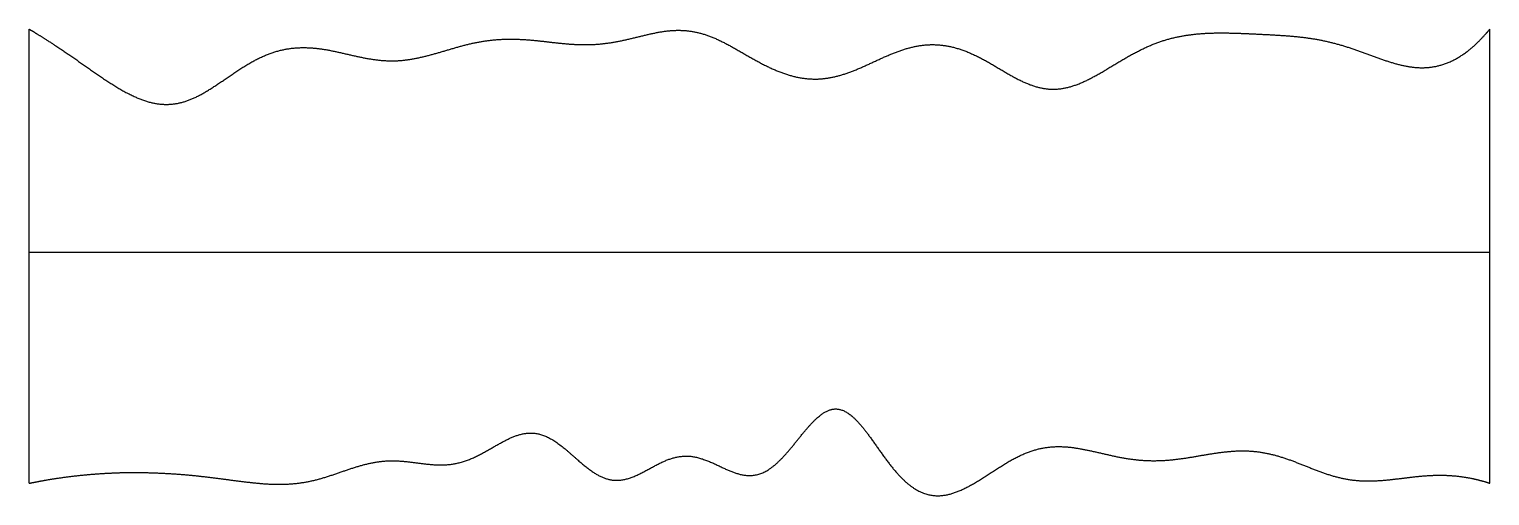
# Model space of a CAD drawing. Header units: millimetres. Extents: x 0 to 10, y -0.1 to 3.1.
import ezdxf

# ---------------------------------------------------------------- set-up
doc = ezdxf.new("R2010")
doc.units = ezdxf.units.MM
doc.layers.get('0').update_dxf_attribs({"linetype": 'CONTINUOUS'})

msp = doc.modelspace()

# ---------------------------------------------------------------- linework, layer by layer
for points in [[(0, -0.055), (0, 0.069), (0, 0.318), (0, 0.691), (0, 1.189), (0, 1.811), (0, 2.309), (0, 2.682), (0, 2.931), (0, 3.055)], [(0, 3.055), (0.018, 3.045), (0.054, 3.023), (0.108, 2.989), (0.182, 2.942), (0.277, 2.878), (0.374, 2.81), (0.472, 2.741), (0.571, 2.674), (0.672, 2.614), (0.772, 2.567), (0.872, 2.54), (0.971, 2.535), (1.069, 2.555), (1.165, 2.598), (1.261, 2.657), (1.357, 2.724), (1.454, 2.791), (1.553, 2.85), (1.653, 2.894), (1.754, 2.922), (1.857, 2.932), (1.959, 2.928), (2.062, 2.911), (2.164, 2.887), (2.266, 2.863), (2.367, 2.844), (2.468, 2.835), (2.569, 2.84), (2.67, 2.858), (2.771, 2.885), (2.872, 2.915), (2.973, 2.945), (3.075, 2.969), (3.177, 2.984), (3.28, 2.989), (3.382, 2.986), (3.484, 2.977), (3.586, 2.964), (3.688, 2.953), (3.79, 2.947), (3.892, 2.95), (3.995, 2.963), (4.097, 2.984), (4.2, 3.011), (4.302, 3.035), (4.403, 3.05), (4.503, 3.049), (4.602, 3.03), (4.7, 2.994), (4.798, 2.943), (4.896, 2.886), (4.996, 2.828), (5.096, 2.777), (5.198, 2.738), (5.3, 2.715), (5.402, 2.709), (5.503, 2.723), (5.602, 2.752), (5.701, 2.793), (5.8, 2.84), (5.898, 2.885), (5.998, 2.923), (6.099, 2.947), (6.202, 2.954), (6.304, 2.941), (6.407, 2.91), (6.508, 2.863), (6.609, 2.805), (6.707, 2.745), (6.805, 2.691), (6.903, 2.653), (7, 2.638), (7.098, 2.648), (7.197, 2.681), (7.296, 2.731), (7.395, 2.791), (7.494, 2.852), (7.594, 2.908), (7.693, 2.954), (7.793, 2.988), (7.893, 3.011), (7.994, 3.024), (8.095, 3.03), (8.197, 3.03), (8.3, 3.027), (8.402, 3.022), (8.505, 3.017), (8.607, 3.011), (8.709, 3.002), (8.81, 2.988), (8.912, 2.967), (9.013, 2.938), (9.114, 2.903), (9.215, 2.865), (9.315, 2.829), (9.415, 2.801), (9.515, 2.787), (9.614, 2.792), (9.711, 2.819), (9.809, 2.87), (9.886, 2.931), (9.943, 2.989), (9.981, 3.032), (10, 3.055)], [(10, -0.055), (10, 0.069), (10, 0.318), (10, 0.691), (10, 1.189), (10, 1.811), (10, 2.309), (10, 2.682), (10, 2.931), (10, 3.055)], [(0, 1.527), (0.4, 1.527), (1.2, 1.527), (2.4, 1.527), (4, 1.527), (6, 1.527), (7.6, 1.527), (8.8, 1.527), (9.6, 1.527), (10, 1.527)], [(0, -0.055), (0.02, -0.051), (0.061, -0.043), (0.122, -0.031), (0.204, -0.018), (0.306, -0.005), (0.408, 0.006), (0.511, 0.013), (0.613, 0.018), (0.716, 0.02), (0.819, 0.018), (0.921, 0.014), (1.023, 0.008), (1.125, -0.001), (1.228, -0.013), (1.33, -0.026), (1.432, -0.04), (1.535, -0.052), (1.637, -0.062), (1.74, -0.064), (1.843, -0.057), (1.945, -0.039), (2.047, -0.009), (2.148, 0.027), (2.249, 0.062), (2.35, 0.089), (2.451, 0.102), (2.553, 0.099), (2.655, 0.085), (2.758, 0.07), (2.861, 0.067), (2.964, 0.085), (3.066, 0.127), (3.168, 0.187), (3.269, 0.247), (3.368, 0.289), (3.466, 0.297), (3.563, 0.263), (3.658, 0.193), (3.753, 0.105), (3.848, 0.023), (3.944, -0.032), (4.041, -0.044), (4.139, -0.015), (4.239, 0.04), (4.34, 0.098), (4.443, 0.135), (4.545, 0.136), (4.648, 0.102), (4.751, 0.049), (4.852, 0.003), (4.952, -0.013), (5.05, 0.019), (5.145, 0.099), (5.237, 0.21), (5.327, 0.327), (5.415, 0.421), (5.5, 0.467), (5.584, 0.452), (5.669, 0.38), (5.755, 0.267), (5.844, 0.136), (5.937, 0.011), (6.035, -0.084), (6.136, -0.138), (6.239, -0.149), (6.344, -0.123), (6.448, -0.071), (6.55, -0.006), (6.649, 0.06), (6.747, 0.119), (6.844, 0.164), (6.941, 0.191), (7.04, 0.2), (7.14, 0.193), (7.242, 0.174), (7.345, 0.15), (7.449, 0.125), (7.552, 0.107), (7.655, 0.098), (7.757, 0.099), (7.859, 0.108), (7.962, 0.124), (8.064, 0.143), (8.167, 0.159), (8.27, 0.169), (8.373, 0.168), (8.475, 0.153), (8.576, 0.126), (8.676, 0.089), (8.776, 0.048), (8.876, 0.009), (8.976, -0.021), (9.077, -0.038), (9.179, -0.042), (9.282, -0.035), (9.385, -0.023), (9.488, -0.009), (9.591, 0), (9.694, 0.002), (9.797, -0.006), (9.878, -0.02), (9.939, -0.036), (9.98, -0.048), (10, -0.055)]]:
    msp.add_open_spline(points, degree=5)

doc.saveas('drawing.dxf')
